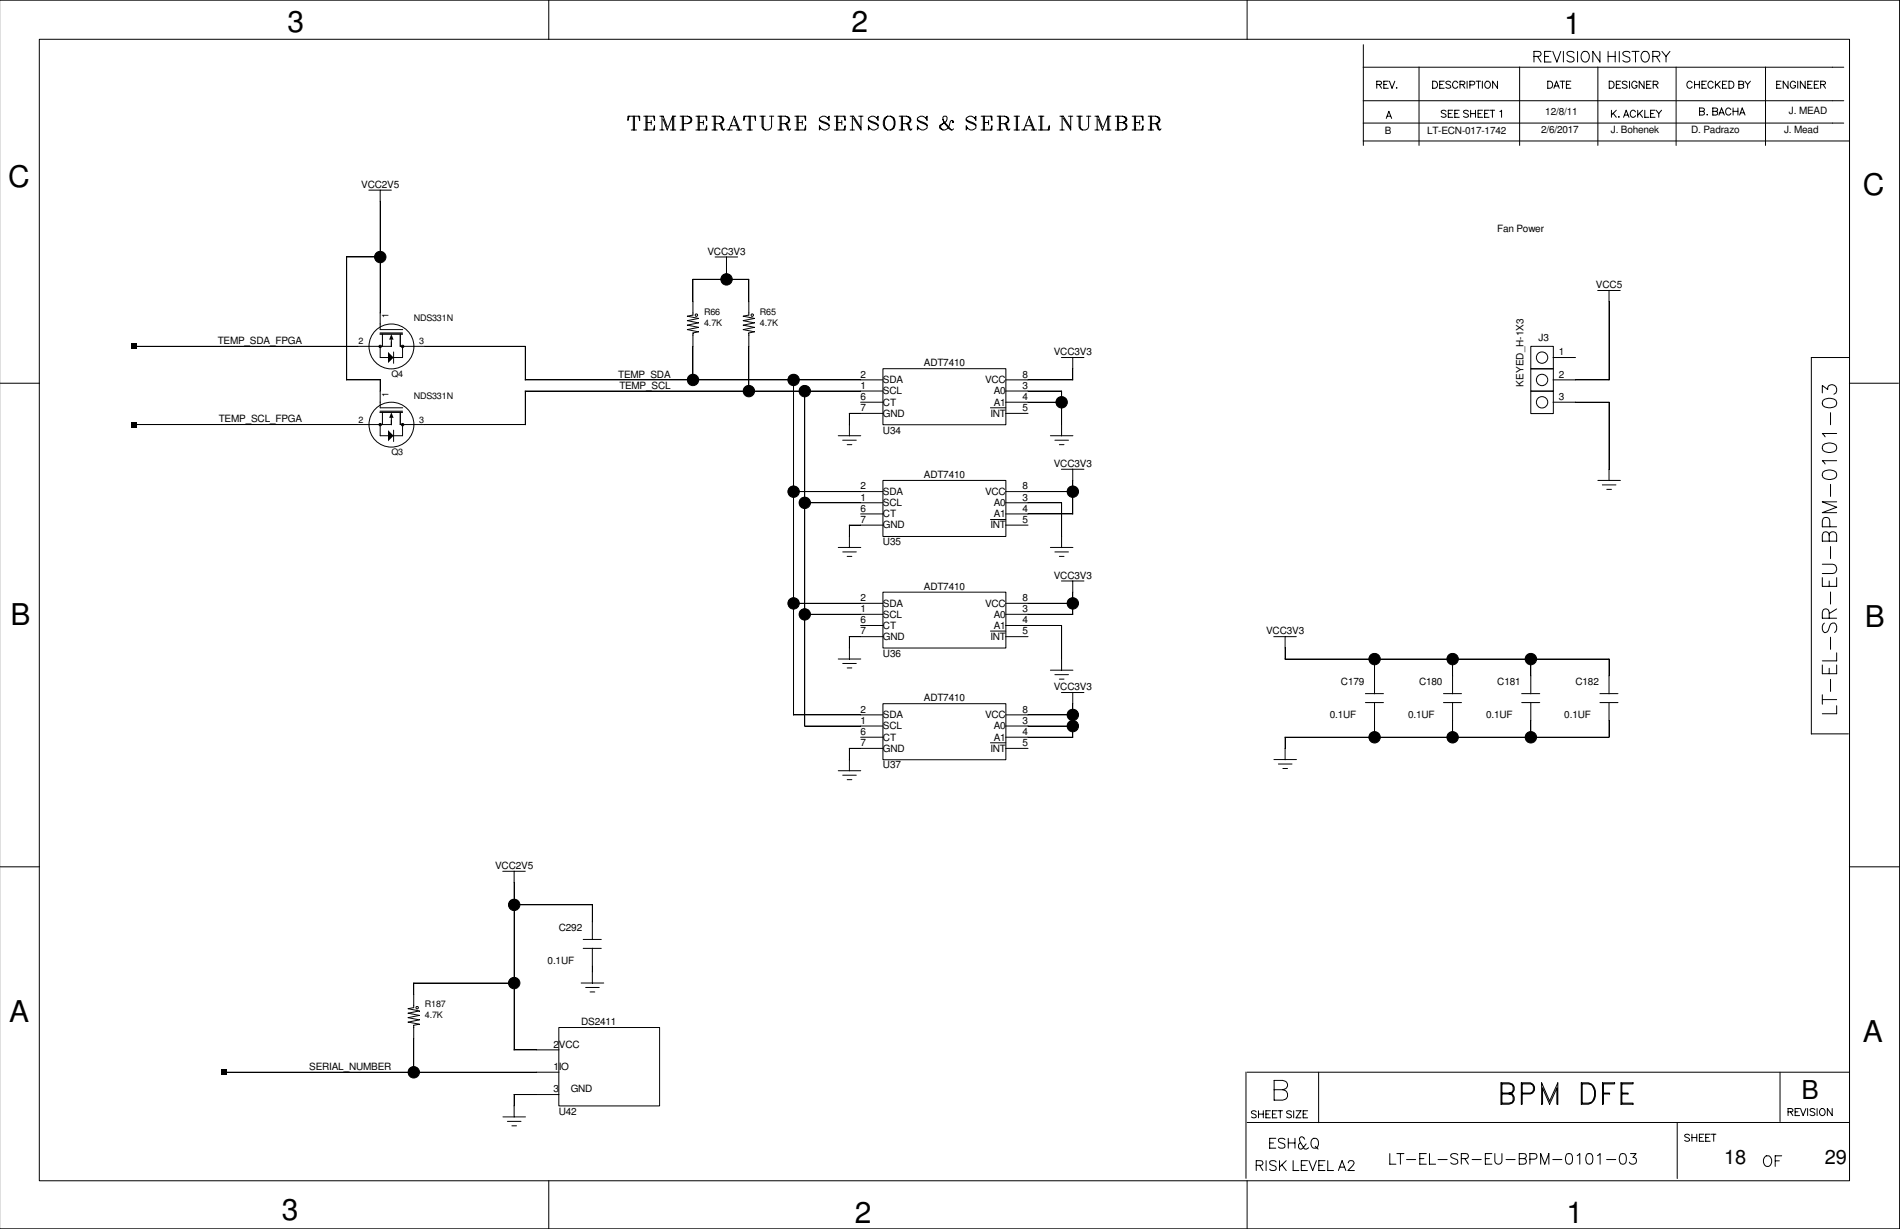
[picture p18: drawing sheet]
<svg xmlns="http://www.w3.org/2000/svg" width="432mm" height="279mm" viewBox="0 0 432 279" stroke-linecap="round" stroke-linejoin="round" font-family="sans-serif">
<defs><g id="words">
<g font-size="6.8">
<text x="65.3" y="7.2">3</text>
<text x="193.5" y="7.2">2</text>
<text x="355.5" y="7.7">1</text>
<text x="1.9" y="42.5">C</text>
<text x="423.3" y="44.3">C</text>
<text x="2.4" y="142">B</text>
<text x="423.8" y="142.5">B</text>
<text x="2.1" y="232.4">A</text>
<text x="423.3" y="236.9">A</text>
<text x="64.1" y="277.3">3</text>
<text x="194.3" y="278.1">2</text>
<text x="356" y="278.1">1</text>
</g>
<text font-size="5.9" x="409.4" y="249.8">B</text>
<g font-size="4.5">
<text x="391.8" y="264.6">18</text>
<text x="414.7" y="264.6">29</text>
</g>
<g font-size="2.3">
<text x="351.2" y="26.2">12/8/11</text>
<text x="406.6" y="26">J. MEAD</text>
<text x="314.7" y="30.5">B</text>
<text x="324.3" y="30.5">LT-ECN-017-1742</text>
<text x="350.2" y="30.3">2/6/2017</text>
<text x="366.1" y="30.3">J. Bohenek</text>
<text x="384.3" y="30.3">D. Padrazo</text>
<text x="405.5" y="30.3">J. Mead</text>
<text x="82.1" y="42.7">VCC2V5</text>
<text x="340.3" y="52.8">Fan Power</text>
<text x="160.8" y="57.9">VCC3V3</text>
<text x="362.7" y="65.5">VCC5</text>
<text x="349.7" y="77.5">J3</text>
<text x="49.5" y="78.2">TEMP_SDA_FPGA</text>
<text x="210" y="83.3">ADT7410</text>
<text x="239.5" y="80.8">VCC3V3</text>
<text x="354.2" y="80.8">1</text>
<text x="140.5" y="85.9">TEMP_SDA</text>
<text x="140.8" y="88.4">TEMP_SCL</text>
<text x="195.6" y="85.9">2</text>
<text x="195.6" y="88.4">1</text>
<text x="200.7" y="89.7">SCL</text>
<text x="200.7" y="87.1">SDA</text>
<text x="223.9" y="87.1">VCC</text>
<text x="225.8" y="89.7">A0</text>
<text x="232.4" y="88.4">3</text>
<text x="232.4" y="85.9">8</text>
<text x="346.2" y="87.9" transform="rotate(-90 346.2 87.9)">KEYED_H-1X3</text>
<text x="354.2" y="85.9">2</text>
<text x="195.6" y="93.5">7</text>
<text x="195.6" y="90.9">6</text>
<text x="200.7" y="92.2">CT</text>
<text x="200.7" y="94.7">GND</text>
<text x="225.1" y="94.7">INT</text>
<text x="225.8" y="92.2">A1</text>
<text x="232.4" y="93.5">5</text>
<text x="232.4" y="90.9">4</text>
<text x="354.2" y="90.9">3</text>
<text x="49.7" y="96">TEMP_SCL_FPGA</text>
<text x="200.7" y="98.6">U34</text>
<text x="239.5" y="106.2">VCC3V3</text>
<text x="195.6" y="111.3">2</text>
<text x="195.6" y="113.8">1</text>
<text x="200.7" y="112.5">SDA</text>
<text x="210" y="108.7">ADT7410</text>
<text x="223.9" y="112.5">VCC</text>
<text x="232.4" y="113.8">3</text>
<text x="232.4" y="111.3">8</text>
<text x="195.6" y="118.9">7</text>
<text x="195.6" y="116.3">6</text>
<text x="200.7" y="115.1">SCL</text>
<text x="200.7" y="117.6">CT</text>
<text x="225.8" y="115.1">A0</text>
<text x="225.8" y="117.6">A1</text>
<text x="232.4" y="118.9">5</text>
<text x="232.4" y="116.3">4</text>
<text x="200.7" y="120.1">GND</text>
<text x="200.7" y="124">U35</text>
<text x="225.1" y="120.1">INT</text>
<text x="239.5" y="131.6">VCC3V3</text>
<text x="195.6" y="136.7">2</text>
<text x="200.7" y="137.9">SDA</text>
<text x="210" y="134.1">ADT7410</text>
<text x="223.9" y="137.9">VCC</text>
<text x="232.4" y="136.7">8</text>
<text x="195.6" y="141.7">6</text>
<text x="195.6" y="139.1">1</text>
<text x="200.7" y="140.4">SCL</text>
<text x="200.7" y="143">CT</text>
<text x="225.8" y="140.4">A0</text>
<text x="225.8" y="143">A1</text>
<text x="232.4" y="141.7">4</text>
<text x="232.4" y="139.1">3</text>
<text x="195.6" y="144.2">7</text>
<text x="200.7" y="145.5">GND</text>
<text x="200.7" y="149.3">U36</text>
<text x="225.1" y="145.5">INT</text>
<text x="232.4" y="144.2">5</text>
<text x="287.7" y="144.2">VCC3V3</text>
<text x="304.8" y="155.7">C179</text>
<text x="322.5" y="155.7">C180</text>
<text x="340.3" y="155.7">C181</text>
<text x="358.1" y="155.7">C182</text>
<text x="210" y="159.5">ADT7410</text>
<text x="239.5" y="156.9">VCC3V3</text>
<text x="195.6" y="162">2</text>
<text x="195.6" y="167.1">6</text>
<text x="195.6" y="164.5">1</text>
<text x="200.7" y="165.8">SCL</text>
<text x="200.7" y="163.3">SDA</text>
<text x="223.9" y="163.3">VCC</text>
<text x="225.8" y="165.8">A0</text>
<text x="232.4" y="167.1">4</text>
<text x="232.4" y="164.5">3</text>
<text x="232.4" y="162">8</text>
<text x="302.2" y="163.3">0.1UF</text>
<text x="320" y="163.3">0.1UF</text>
<text x="337.7" y="163.3">0.1UF</text>
<text x="355.5" y="163.3">0.1UF</text>
<text x="195.6" y="169.6">7</text>
<text x="200.7" y="168.4">CT</text>
<text x="200.7" y="170.9">GND</text>
<text x="225.1" y="170.9">INT</text>
<text x="225.8" y="168.4">A1</text>
<text x="232.4" y="169.6">5</text>
<text x="200.7" y="174.7">U37</text>
<text x="112.5" y="197.6">VCC2V5</text>
<text x="127" y="211.5">C292</text>
<text x="124.5" y="219.2">0.1UF</text>
<text x="132.1" y="233.1">DS2411</text>
<text x="125.8" y="238.2">2VCC</text>
<text x="70.3" y="243.2">SERIAL_NUMBER</text>
<text x="125.8" y="243.2">1IO</text>
<text x="125.8" y="248.3">3</text>
<text x="129.7" y="248.3">GND</text>
<text x="127" y="253.4">U42</text>
</g>
<g font-size="2">
<text x="160" y="71.5">R66</text>
<text x="172.7" y="71.5">R65</text>
<text x="88.3" y="72.4" transform="rotate(-90 88.3 72.4)">1</text>
<text x="94" y="73">NDS331N</text>
<text x="160" y="74.1">4.7K</text>
<text x="172.7" y="74.1">4.7K</text>
<text x="81.5" y="78.3">2</text>
<text x="95.3" y="78.3">3</text>
<text x="88.9" y="85.7">Q4</text>
<text x="88.3" y="90.2" transform="rotate(-90 88.3 90.2)">1</text>
<text x="94" y="90.8">NDS331N</text>
<text x="81.5" y="96.1">2</text>
<text x="95.3" y="96.1">3</text>
<text x="88.9" y="103.5">Q3</text>
<text x="96.6" y="231.5">4.7K</text>
<text x="96.6" y="229">R187</text>
</g>
</g></defs>
<path d="M.1 0h431.6v279.4h-431.6z" fill="none" stroke="#fff" stroke-width=".23"/>
<g fill="none" stroke="#000" stroke-width=".23">
<path d="M-.1 0h431.8v279.4h-431.8M8.9 8.9h411.4v259.5h-411.4zM124.7 0v9M283.4 0v9M309.8 15.3h109.2M309.8 10.2v22.9M312.9 19.2l.9-.1 .2-.3-.4-.3h-.7v1.6M313.4 19.2l.6 .9M314.5 19.2h.6M315.5 18.5h-1v1.6h1M315.8 18.5l.6 1.6 .6-1.6M317.3 20h.2z"/>
<path d="M322.5 15.2v17.9M325.6 18.5h.5a.85 .85 0 0 1 .6 .8 .85 .85 0 0 1-.6 .8h-.5zM327.2 19.2h.6M328.2 18.5h-1v1.6h1M329.7 18.7a.62 .62 0 0 0-1.1 .1l1.1 .8v.3l-.4 .2-.7-.2M331.3 18.8a.61 .61 0 0 0-.7-.3 .61 .61 0 0 0-.5 .6 .68 .68 0 0 0 .3 .8 .68 .68 0 0 0 .8 0l.1-.2M331.8 19.2l.9-.1 .2-.3-.4-.3h-.7v1.6M332.4 19.2l.5 .9M333.4 18.5v1.6M334.1 19.3l.9-.1 .2-.4-.4-.3h-.7v1.6M335.4 18.5h1.1M336 18.5v1.6"/>
<path d="M336.9 18.5v1.6M337.6 18.7a.75 .75 0 0 1 1.1 .2 .75 .75 0 0 1-.3 1.1 .75 .75 0 0 1-.9-.3 .75 .75 0 0 1 .1-1zM340.3 18.5v1.6l-1.1-1.6v1.6M345.4 15.2v17.9M348.6 12.8l1.4-.1a.59 .59 0 0 0 0-.9l-1.4-.1v2.4M349.4 12.8l.8 1.3M351 12.8h1M351.7 18.5h.6a.85 .85 0 0 1 .6 .8 .85 .85 0 0 1-.6 .8h-.6zM352.5 11.7h-1.5v2.4h1.5M352.9 11.7l.9 2.4 .9-2.4M353.4 19.6h.7M354.5 18.5h1.1"/>
<path d="M355.1 18.5v1.6M355.3 11.7v2.4M356 19.2h.6M357 18.5h-1v1.6h1M357.7 12a.92 .92 0 0 0-1.6 .2 1.57 1.57 0 0 0 1.4 .8 .61 .61 0 0 1 0 1 1.13 1.13 0 0 1-1.4-.2M358.5 11.7v2.4M359.8 11.8a1.18 1.18 0 0 1 1.4 .5 1.18 1.18 0 0 1-.3 1.5 .9 .9 0 0 1-1 .3 .9 .9 0 0 1-.6-.9 1.55 1.55 0 0 1 .5-1.4zM363.1 15.2v17.9M363.6 11.7v2.4l-1.6-2.4v2.4M365.5 12.8h1.6M365.5 11.7v2.4M365.7 18.5h.6a.85 .85 0 0 1 .5 .8 .85 .85 0 0 1-.5 .8h-.6z"/>
<path d="M367.1 11.7v2.4M367.3 19.2h.7M368 11.7v2.4M368.3 18.5h-1v1.6h1M369.8 18.7a.62 .62 0 0 0-1.1 .1l1.1 .8v.3l-.4 .2-.7-.2M370.3 18.5v1.6M370.4 12a.92 .92 0 0 0-1.6 .2 1.57 1.57 0 0 0 1.4 .8 .61 .61 0 0 1 0 1 1.13 1.13 0 0 1-1.4-.2M370.9 11.7h1.6M371.7 11.7v2.4M372 18.8a.61 .61 0 0 0-.7-.3 .61 .61 0 0 0-.5 .6 .68 .68 0 0 0 .3 .8 .68 .68 0 0 0 .8 0l.1-.4h-.4M373.4 11.8a1.18 1.18 0 0 1 1.4 .5 1.18 1.18 0 0 1-.2 1.5 .9 .9 0 0 1-1.1 .3 .9 .9 0 0 1-.5-.9 1.55 1.55 0 0 1 .4-1.4zM373.6 18.5v1.6l-1.1-1.6v1.6"/>
<path d="M374.2 19.2h.7M375.2 18.5h-1v1.6h1M375.6 12.8l1.4-.1a.59 .59 0 0 0 0-.9l-1.4-.1v2.4M375.7 19.2l.9-.1 .2-.3-.4-.3h-.7v1.6M376.3 19.2l.5 .9M376.4 12.8l.8 1.3M377.7 11.7l.9 1.1v1.3M379.5 11.7l-.9 1.1M380.9 15.2v17.9M384.6 18.8a.61 .61 0 0 0-.7-.3 .61 .61 0 0 0-.5 .6 .68 .68 0 0 0 .2 .8 .68 .68 0 0 0 .9 0l.1-.2M385.1 19.2h1.1M385.1 18.5v1.6"/>
<path d="M386.2 18.5v1.6M386.8 19.2h.6M387.8 18.5h-1v1.6h1M389.3 18.8a.61 .61 0 0 0-.7-.3 .61 .61 0 0 0-.4 .6 .68 .68 0 0 0 .2 .8 .68 .68 0 0 0 .9 0v-.2M389.8 18.5v1.6M390.2 19.1l.7 1M390.9 18.5l-1.1 1.1M391.5 19.2h.6M392.5 18.5h-1v1.6h1M392.9 18.5h.6a.85 .85 0 0 1 .6 .8 .85 .85 0 0 1-.6 .8h-.6zM395.2 19.2h.7l.3 .2 .1 .4-.4 .3h-.7v-1.6h.7l.3 .1v.5l-.3 .1M396.6 18.5l.6 .7v.9"/>
<path d="M397.8 18.5l-.6 .7M401.2 15.2v17.9M403.8 19.2h.6M404.8 18.5h-1v1.6h1M406.4 18.5v1.6l-1.1-1.6v1.6M408.1 18.8a.61 .61 0 0 0-.8-.3 .61 .61 0 0 0-.4 .6 .68 .68 0 0 0 .2 .8 .68 .68 0 0 0 .9 0l.1-.4h-.4M408.6 18.5v1.6M410.3 18.5v1.6l-1.1-1.6v1.6M410.8 19.2h.7M411.9 18.5h-1.1v1.6h1.1M412.3 19.2h.7M413.3 18.5h-1v1.6h1"/>
<path d="M413.8 19.2l.9-.1 .2-.3-.4-.3h-.7v1.6M414.3 19.2l.6 .9M143 26.4l-.3 1v-1h2.7v1l-.2-1M143.5 29.5h1.2M143.9 26.4v3.1M144.2 26.4v3.1M146.3 29.5h2.5v-.9l-.3 .9M146.3 26.4h2.5v1l-.3-1M146.8 26.4v3.1M147.1 27.9h.9M147.1 26.4v3.1M148 27.4v1"/>
<path d="M149.9 29.5h1M149.9 26.4h.8l.9 2.4M150.5 26.4v3.1M152.4 29.5h1.2M152.9 26.4h.7M152.9 26.4v3.1M152.9 26.4l-1.3 3.1-.9-2.4M153.1 26.4v3.1M154.6 26.4h1.7l.7 .3 .2 .4-.2 .8-.7 .2h-1M154.6 29.5h1.2M155.1 26.4v3.1M155.3 26.4v3.1"/>
<path d="M156.3 26.4l.5 .3 .2 .4-.2 .8-.5 .2M158.2 29.5h2.4v-.9l-.2 .9M158.2 26.4h2.4v1l-.2-1M158.7 26.4v3.1M158.9 27.9h1M158.9 26.4v3.1M159.9 27.4v1M161.8 26.4h1.7l.8 .3 .2 .4-.2 .8-.8 .2h-.9M161.8 29.5h1.2M162.3 26.4v3.1M162.6 26.4v3.1M163.5 28.1l.5 .3 .5 1.1"/>
<path d="M163.5 28.1l.8 1.4 .4-.2M163.5 26.4l.5 .3 .3 .4-.3 .8-.5 .2M165.2 29.5h1.2M165.7 29.5l1.2-3.1 1.2 3.1M166.2 28.6h1.1M166.9 27.1l1 2.4M167.3 29.5h1.3M169.3 26.4l-.3 1v-1h2.7v1l-.2-1M169.8 29.5h1.2M170.3 26.4v3.1M170.5 26.4v3.1M172.7 26.4h1.2"/>
<path d="M173.2 26.4v2.4l.2 .5 .5 .2h.7l.5-.2 .2-.5v-2.4M173.4 26.4v2.4l.5 .7M174.9 26.4h1M176.8 26.4h1.7l.7 .3 .3 .4-.3 .8-.7 .2h-1M176.8 29.5h1.2M177.3 26.4v3.1M177.5 26.4v3.1M178.5 28.1l.5 .3 .5 1.1M178.5 28.1l.7 1.4 .5-.2M178.5 26.4l.5 .3 .2 .4-.2 .8-.5 .2M180.6 29.5h2.5v-.9l-.3 .9M180.6 26.4h2.5v1l-.3-1"/>
<path d="M181.1 26.4v3.1M181.4 27.9h.9M181.4 26.4v3.1M182.3 27.4v1M186.2 27.1l2 1 .2 .3v.7a1.24 1.24 0 0 1-1.2 .4 1.24 1.24 0 0 1-1-.9v.9l.3-.4M188.2 26.9l.2-.5v1a1.24 1.24 0 0 0-.9-1 1.24 1.24 0 0 0-1.3 .5v.5l.3 .2 1.9 1M189.6 29.5h2.5v-.9l-.3 .9M189.6 26.4h2.5v1l-.3-1M190.1 26.4v3.1M190.4 27.9h.9M190.4 26.4v3.1M191.3 27.4v1"/>
<path d="M193.2 29.5h1M193.2 26.4h.8l1.7 2.7M193.7 26.4v3.1M195.2 26.4h.9M195.7 26.4v3.1l-1.7-2.6M197.4 27.1l1.9 1 .3 .3v.7a1.24 1.24 0 0 1-1.3 .4 1.24 1.24 0 0 1-.9-.9v.9l.2-.4M199.3 26.9l.3-.5v1a1.24 1.24 0 0 0-1-1 1.24 1.24 0 0 0-1.2 .5v.5l.2 .2 2 1M201 26.9a1.43 1.43 0 0 1 1.8-.3 1.43 1.43 0 0 1 .6 1.8 1.4 1.4 0 0 1-1.8 1.1 1.4 1.4 0 0 1-.9-1.9zM201.7 26.4a2 2 0 0 0 0 3.1M202.4 26.4a1.93 1.93 0 0 1 0 3.1M204.3 26.4h1.7l.8 .3 .2 .4-.2 .8-.8 .2h-.9M204.3 29.5h1.3"/>
<path d="M204.9 26.4v3.1M205.1 26.4v3.1M206 28.1l.5 .3 .5 1.1M206 28.1l.8 1.4 .5-.2M206 26.4l.5 .3 .3 .4-.3 .8-.5 .2M208.5 27.1l1.9 1 .3 .3v.7a1.24 1.24 0 0 1-1.3 .4 1.24 1.24 0 0 1-.9-.9v.9l.2-.4M210.4 26.9l.3-.5v1a1.24 1.24 0 0 0-.9-1 1.24 1.24 0 0 0-1.3 .5v.5l.2 .2 2 1M214.3 27.1l.2 .5 1.7 1.9M214.3 28.1l-.5 .5v.5l.5 .4M216.7 27.6h-.2v.3h.2v-.3l-.2-.2-.5 .2a1.86 1.86 0 0 1-1.2 1.9h-.5l-.8-.4v-.5l1.5-1 .2-.5v-.4l-.2-.3h-.5l-.2 .3 .2 1.2 1.2 1.4 .5 .2 .5-.2M219.6 27.1l1.9 1 .3 .3v.7a1.24 1.24 0 0 1-1.3 .4 1.24 1.24 0 0 1-.9-.9v.9l.2-.4M221.5 26.9l.3-.5v1a1.24 1.24 0 0 0-1-1 1.24 1.24 0 0 0-1.2 .5v.5l.2 .2 2 1"/>
<path d="M223 29.5h2.4v-.9l-.2 .9M223 26.4h2.4v1l-.2-1M223.5 26.4v3.1M223.7 27.9h1M223.7 26.4v3.1M224.7 27.4v1M226.6 26.4h1.7l.8 .3 .2 .4-.2 .8-.8 .2h-.9M226.6 29.5h1.2M227.1 26.4v3.1M227.4 26.4v3.1M228.3 28.1l.5 .3 .5 1.1M228.3 28.1l.8 1.4 .4-.2"/>
<path d="M228.3 26.4l.5 .3 .3 .4-.3 .8-.5 .2M230.5 29.5h1.2M230.5 26.4h1.2M231 26.4v3.1M231.2 26.4v3.1M232.2 29.5h1.2M232.7 29.5l1.2-3.1 1.2 3.1M233.2 28.6h1.2M233.9 27.1l1 2.4M234.4 29.5h1.2M236 29.5h2.5v-.9l-.3 .9M236 26.4h1.2"/>
<path d="M236.5 26.4v3.1M236.8 26.4v3.1M240.9 29.5h1M240.9 26.4h.7l1.7 2.7M241.4 26.4v3.1M242.8 26.4h1M243.3 26.4v3.1l-1.7-2.6M244.7 26.4h1.3M245.2 26.4v2.4l.3 .5 .5 .2h.7l.5-.2 .2-.5v-2.4M245.5 26.4v2.4l.5 .7M246.9 26.4h1M248.8 29.5h1"/>
<path d="M248.8 26.4h.8l.9 2.4M249.3 26.4v3.1M251.3 29.5h1.2M251.8 26.4h.7M251.8 26.4v3.1M251.8 26.4l-1.3 3.1-.9-2.4M252 26.4v3.1M253.4 26.4h1.7l.8 .3 .2 .4-.2 .5-.8 .3M254 26.4v3.1M254.2 27.9h.9l.8 .2 .2 .7-.2 .5-.8 .2h-1.7M254.2 26.4v3.1M255.1 27.9l.6 .2 .2 .5-.2 .7-.6 .2"/>
<path d="M255.1 26.4l.6 .3 .2 .4-.2 .5-.6 .3M257.3 29.5h2.5v-.9l-.3 .9M257.3 26.4h2.5v1l-.3-1M257.8 26.4v3.1M258.1 27.9h.9M258.1 26.4v3.1M259 27.4v1M260.9 26.4h1.7l.8 .3 .2 .4-.2 .8-.8 .2h-.9M260.9 29.5h1.3M261.5 26.4v3.1M261.7 26.4v3.1M262.6 28.1l.5 .3 .5 1.1"/>
<path d="M262.6 28.1l.8 1.4 .5-.2M262.6 26.4l.5 .3 .3 .4-.3 .8-.5 .2M309.8 28h109.2M309.8 22.9h109.2M309.8 32h110.5M315 26.9l.6-1.6 .7 1.6M315.3 26.4h.7M328.6 25.3a.62 .62 0 0 0-1.1 .1l1.1 .8v.3l-.3 .2-.8-.2M329.1 25.8h.7M330.2 25.1h-1.1v1.6h1.1M330.6 25.8h.7M331.6 25.1h-1v1.6h1"/>
<path d="M333.7 25.3a.62 .62 0 0 0-1.1 .1l1.1 .8v.3l-.4 .2-.7-.2M334.2 25.8h1.1M334.2 25.1v1.6M335.3 25.1v1.6M335.9 25.8h.6M336.9 25.1h-1v1.6h1M337.4 25.8h.6M338.4 25.1h-1v1.6h1M338.6 25.1h1.1M339.2 25.1v1.6M340.9 25.4l.3-.3v1.6M353.1 20.1l.6-1.6 .7 1.6"/>
<path d="M366.2 25.1v1.6M366.6 25.7l.7 1M367.3 25.1l-1.1 1.1M367.8 26.6h.2zM369 26.7l.6-1.6 .6 1.6M369.2 26.2h.8M371.7 25.4a.61 .61 0 0 0-.7-.3 .61 .61 0 0 0-.5 .6 .68 .68 0 0 0 .2 .8 .68 .68 0 0 0 .9 0l.1-.2M372.2 25.1v1.6M372.6 25.7l.7 1M373.3 25.1l-1.1 1.1M373.8 25.1v1.6h.9M375.1 25.8h.7"/>
<path d="M376.1 25.1h-1v1.6h1M376.4 25.1l.6 .7v.9M377.6 25.1l-.6 .7M386.2 25.3h.8l.3 .2v.4l-.3 .3h-.8v-1.6h.8l.3 .1v.3l-.3 .3M387.9 26.1h.2zM389.3 25.3h.7l.3 .2 .1 .4-.4 .3h-.7v-1.6h.7l.3 .1v.5l-.3 .1M390.7 26.2l.5-1.6 .7 1.6M390.9 25.7h.7M393.4 24.9a.61 .61 0 0 0-.7-.4 .61 .61 0 0 0-.5 .7 .68 .68 0 0 0 .2 .8 .68 .68 0 0 0 .9 0l.1-.2M393.9 24.6v1.6M393.9 25.3h1.1M395 24.6v1.6"/>
<path d="M395.4 26.2l.5-1.6 .7 1.6M395.6 25.7h.7M78.7 58.4h7.7M78.8 58.4v28M83.8 43.2h5.1M86.4 43.2v31.7h5.1M162.5 58.4h5.1M165.1 58.4v5.1M30.5 78.7h58.4M86.4 75.7h5.1M86.4 75.9h5.1M86.4 78.7v2.6h1.8"/>
<path d="M86.9 75.9v2.8M88.9 77.2v1.6M90.9 78.7h28.5v7.7M91 75.9v2.8M91.5 78.7v2.6h-2.1M157.4 63.5h12.8v8.2l-1.3 .2 2.5 .5-2.5 .5 2.5 .5-2.5 .5 2.5 .5-2.5 .5 2.5 .5-1.2 .3v13.2M157.5 63.5v8.2l-1.3 .2 2.5 .5-2.5 .5 2.5 .5-2.5 .5 2.5 .5-2.5 .5 2.5 .5-1.2 .3v10.7M347.9 78.7h5.1v5.2h-5.1zM363.1 66h5.1M365.7 66v20.4M-.1 87.1h9.1M30.5 96.5h58.4"/>
<path d="M78.7 86.4h7.7v6.3h5.1M86.4 93.5h5.1M86.4 93.7h5.1M86.4 96.5v2.6h1.8M86.9 93.7v2.8M88.9 95v1.6M89.5 80v2.6M89.5 97.8v2.6M90.9 96.5h28.5M91 93.7v2.8M91.5 96.5v2.6h-2.1M119.3 86.4h81.4"/>
<path d="M119.3 88.9h81.4M119.4 88.9v7.7M180.3 86.4v76.2M182.9 88.9v76.2M190.5 99.1h5.1M193 94h7.7M193 94v5.1M195.6 91.4h5.1M200.7 83.8h27.9v12.8h-27.9zM225.1 92.7h3.5M228.5 86.4h15.3M228.5 91.4h12.8"/>
<path d="M228.5 88.9h12.8v10.2M228.5 94h5.1M238.7 99.1h5.1M241.2 81.3h5.1M243.8 81.2v5.2M347.9 88.9h5.1v5.1h-5.1zM347.9 83.8h5.1v5.1h-5.1zM352.9 81.3h5.2M352.9 91.4h12.8v17.9M352.9 86.4h12.8M414.1 89.3v-1.7l1.3 1a1.05 1.05 0 0 1 1.2-1.2 1.05 1.05 0 0 1 .8 1.5l-.2 .4-.4 .3M414.3 91a2.48 2.48 0 0 1 2.9 0 1.01 1.01 0 0 1-.4 1.5 2.58 2.58 0 0 1-2.5-.3l-.2-.4z"/>
<path d="M416 93.8v2.8M417.4 98.6h-3.3l.7 .7M420.3 87.1h11.2M420.3 81.3h-8.7v85.6M180.3 111.8h20.4M182.8 114.3h17.9M191.5 100.1h3.1M192.5 101.1h1.1M193 119.4h7.7M193 119.4v5.1M195.6 116.8h5.1M200.7 109.2h27.9v12.8h-27.9z"/>
<path d="M225.1 118.1h3.5M228.5 114.3h12.8v10.2M228.5 116.8h15.3M228.5 119.4h5.1M228.5 111.8h15.3M239.7 100.1h3.1M240.7 101.1h1.1M241.2 106.7h5.1M243.8 106.6v10.3M363.1 109.2h5.2M364.2 110.2h3M365.2 111.3h1"/>
<path d="M414.3 107.3a2.48 2.48 0 0 1 2.9 0 1.01 1.01 0 0 1-.4 1.5 2.58 2.58 0 0 1-2.5-.3l-.2-.4zM414.3 101.2a2.48 2.48 0 0 1 2.9 0 1.01 1.01 0 0 1-.4 1.5 2.58 2.58 0 0 1-2.5-.3l-.2-.5zM415.8 119.8l-.1-1.9a.88 .88 0 0 0-.9-.3 .88 .88 0 0 0-.7 .8v1.4h3.3M416 110.1v2.8M417.4 104.7h-3.3l.7 .8M417.4 114.1h-3.3l3.3 1.2-3.3 1.2h3.3M180.3 137.2h20.4M182.8 139.7h17.9M190.5 124.5h5.1M191.5 125.5h3.1M192.5 126.5h1.1M200.7 134.6h27.9v12.7h-27.9z"/>
<path d="M228.5 139.7h15.3M228.5 137.2h15.3M238.7 124.5h5.1M239.7 125.5h3.1M240.7 126.5h1.1M241.2 132.1h5.1M243.8 132v7.7M414.1 128.3h2.4a1.07 1.07 0 0 1 .9 1 1.07 1.07 0 0 1-.9 1.1h-2.4M414.1 131.3v2h3.3v-2M415.7 121.7l-.2-.5a.76 .76 0 0 0-1.2 0l-.2 .5v1.3h3.3v-1.3a.85 .85 0 0 0-.8-.8 .85 .85 0 0 0-.9 .8v1.3M415.7 132.1v1.2M416 124.2v2.8"/>
<path d="M416 134.6v2.7M417.4 138.4l-1.7 1.1M190.5 149.8h5.1M191.5 150.8h3.1M192.5 151.8h1.1M193 144.7h7.7M193 144.7v5.2M195.6 142.2h5.1M200.7 160h27.9v12.7h-27.9zM225.1 143.5h3.5M228.5 142.2h12.8v10.2M228.5 144.7h5.1"/>
<path d="M238.7 152.4h5.1M239.7 153.4h3.1M240.7 154.4h1.1M241.2 157.4h5.1M243.8 157.4v10.2M289.5 144.7h5.1M292 149.8h73.7v7.9M292.1 144.7v5.2M310.3 159.7h4.1M310.3 157.7h4.1M312.4 149.8v7.9M312.4 159.7v7.9"/>
<path d="M328 159.7h4.1M328 157.7h4.1M330.1 149.8v7.9M330.1 159.7v7.9M345.8 159.7h4.1M345.8 157.7h4.1M347.9 149.8v7.9M347.9 159.7v7.9M363.6 159.7h4.1M363.6 157.7h4.1M365.7 159.7v7.9M414.1 151.2v2h3.3v-2"/>
<path d="M414.1 159h3.3M414.1 157.9v2.2M414.6 141.6a1.41 1.41 0 0 0 0 2.2 .86 .86 0 0 0 .9-.6l.3-.9a.8 .8 0 0 1 .6-.6 .8 .8 0 0 1 .8 .2 1.46 1.46 0 0 1-.3 1.9M415.7 140.5v-1.3l-.2-.5a.76 .76 0 0 0-1.2 0l-.2 .5v1.3h3.3M415.7 151.9v1.3M416 144.9v2.7M416 154.4v2.8M417.4 148.4v1.8h-3.3M180.3 162.5h20.4M182.8 165.1h17.9M190.5 175.2h5.1M191.5 176.2h3.1"/>
<path d="M192.5 177.2h1.1M193 170.1h7.7M193 170.1v5.2M195.6 167.6h5.1M225.1 168.9h3.5M228.5 165.1h15.3M228.5 167.6h15.3M228.5 170.1h5.1M228.5 162.5h15.3M289.5 172.7h5.1M290.5 173.7h3.1M291.5 174.7h1.1"/>
<path d="M365.7 167.6h-73.6v5.1M411.6 166.8h8.5M417.4 160.4v1.9h-3.3M-.1 197.1h9.1M114.3 198.1h5.1M116.8 198v40.7M420.3 197.1h11.4M116.8 205.7h17.8v7.9M132.5 215.6h4.2M132.5 213.6h4.2M134.6 215.6v7.9M94 223.5h22.8"/>
<path d="M94 223.5v5.6l-1.2 .2 2.5 .5-2.5 .5 2.5 .5-2.5 .6 2.5 .5-2.5 .5 2.5 .4-1.3 .3v10.7M116.8 238.7h10.2M127 233.6h22.9v17.8h-22.9zM132.1 223.5h5.1M133.1 224.5h3.1M134.1 225.5h1.1M50.8 243.8h76.2M114.3 253.9h5.1M115.3 254.9h3.1M116.3 255.9h1.1M127 248.8h-10.2v5.2M283.2 243.7v24.2"/>
<path d="M283.4 255.2h136.9M283.4 243.8h136.9M285.5 252.8a.62 .62 0 0 0-1.1 .1l1.1 .8v.2l-.4 .2-.7-.2M286 252.5v1.6M286 253.3h1.1M287.1 252.5v1.6M287.7 253.3h.6M288.5 259.8h.9M288.7 252.5h-1v1.6h1M289.2 253.3h.6M289.6 247.7h1.9a1.19 1.19 0 0 1 1.1 1.2 1.19 1.19 0 0 1-1.1 1.2h-1.9v-4.5h1.9l.6 .2a.98 .98 0 0 1 0 1.7l-.6 .2M289.9 258.8h-1.4v2.2h1.4"/>
<path d="M290.2 252.5h-1v1.6h1M290.4 252.5h1.1M291 252.5v1.6M292 259.1a.85 .85 0 0 0-1.5 .2l.2 .3 1.1 .5a.56 .56 0 0 1 0 .8 1.08 1.08 0 0 1-1.3-.2M292.8 259.8h1.5M292.8 258.8v2.2M293.5 252.8a.62 .62 0 0 0-1.1 .1l1.1 .8v.2l-.4 .2-.7-.2M294 252.5v1.6M294.3 258.8v2.2M294.6 252.5h1.1l-1.1 1.6h1.1M295.5 259.8l-.4 .5v.5l.4 .4 .6-.2 .7-.9M296.2 253.3h.6"/>
<path d="M296.5 259l-.5-.6h-.3l-.4 .4 .1 .7 1 1.7h.5l.5-.3M297.2 252.5h-1v1.6h1M298.2 259.1a.83 .83 0 0 1 .9-.3 .83 .83 0 0 1 .5 .8 .99 .99 0 0 1-.2 1.1 .99 .99 0 0 1-1 .2 1.46 1.46 0 0 1-.2-1.8zM299.7 243.8v11.4M341.3 248.5h1.6a1.27 1.27 0 0 1 1.2 .9 1.27 1.27 0 0 1-.4 1.4l-.8 .2h-1.8v-4.8h1.8a1.29 1.29 0 0 1 1.2 .9 1.29 1.29 0 0 1-.4 1.4l-.8 .2M342.9 248.5l.8-.3 .2-.4v-.7l-.2-.5-.8-.2h-1.6v4.4h1.6l.8-.2 .2-.5v-.7l-.2-.4-.8-.3h-1.6M345.9 248.5h1.9l.5-.3 .2-.4v-.7l-.2-.5-.5-.2h-1.9v4.6h-.2v-4.8h2.1a1.31 1.31 0 0 1 1 1.2 1.31 1.31 0 0 1-1 1.3h-1.9M350.4 246.2l1.8 4.1 1.8-4.1v4.8h-.2v-3.6l-1.6 3.6-1.6-3.6v3.6h-.2zM359.4 246.2h1.6a2.64 2.64 0 0 1 1.1 4.1l-.4 .5-.7 .2h-1.6zM359.6 246.4h1.4a1.62 1.62 0 0 1 1.4 1.6 2.93 2.93 0 0 1-.7 2.6l-.7 .2h-1.4zM364.2 246.2h2.7v.2h-2.5v4.6h-.2zM364.4 248.5h1.4v.2h-1.4"/>
<path d="M368.4 246.2h2.7v.2h-2.5v4.4h2.5v.2h-2.7zM368.6 248.5h1.4v.2h-1.4M381.2 255.2v12.7M384 258.1a.62 .62 0 0 0-1.1 .1l1.1 .8v.2l-.4 .3-.7-.3M384.5 257.9v1.6M384.5 258.6h1.1M385.6 257.9v1.6M386.2 258.6h.6M387.2 257.9h-1v1.6h1M387.6 258.6h.7M388.7 257.9h-1.1v1.6h1.1M388.9 257.9h1.1"/>
<path d="M389.5 257.9v1.6M404.5 243.8v11.2M406.4 252.8l.9-.1 .2-.4-.4-.3h-.7v1.6M406.9 252.8l.6 .8M408 252.8h.6M409 252h-1v1.6h1M409.2 252l.6 1.6 .6-1.6M410.8 252v1.6M412.5 252.3a.62 .62 0 0 0-1.1 .1l1.1 .8v.2l-.4 .2-.7-.2M413 252v1.6M413.7 252.3a.75 .75 0 0 1 1.1 .2 .75 .75 0 0 1-.4 1 .75 .75 0 0 1-.9-.3 .75 .75 0 0 1 .2-.9zM416.4 252v1.6l-1.1-1.6v1.6"/>
<path d="M124.7 268.4v11M283.4 268.4v11M285.5 264.9h1a.58 .58 0 0 0 .5-.6l-.2-.4h-1.3v2.2M286.3 264.9l.7 1.2M287.7 263.9v2.2M290 264.2a.85 .85 0 0 0-1.5 .2l.3 .3 1 .4a.56 .56 0 0 1 0 .9 1.08 1.08 0 0 1-1.3-.2M290.8 263.9v2.2M291.3 264.8l1 1.3M292.3 263.9l-1.5 1.4M293.9 263.9v2.2h1.3M295.7 264.9h.9M297.1 263.9h-1.4v2.2h1.4"/>
<path d="M297.5 263.9l.8 2.2 .9-2.2M298.9 260.6l.7 .6M299.7 264.9h.9M301.1 263.9h-1.4v2.2h1.4M301.8 263.9v2.2h1.3M304.2 266.1l.8-2.2 .9 2.2M304.5 265.3h1.1M306.4 264.4l.4-.5h.7a.51 .51 0 0 1 .1 .8l-1.3 1.4h1.5M315.8 262.3v2.4h1.4M317.5 262.3h1.6M318.3 262.3v2.4M319.7 263.6h2"/>
<path d="M322.7 263.4h.9M324.1 262.3h-1.4v2.4h1.4M324.9 262.3v2.4h1.4M326.8 263.6h2.1M331.3 262.6a.92 .92 0 0 0-1.6 .2 1.57 1.57 0 0 0 1.4 .8 .61 .61 0 0 1 0 .9 1.13 1.13 0 0 1-1.4-.2M332.1 263.4l1.4-.1a.59 .59 0 0 0 0-1h-1.4v2.4M332.9 263.4l.8 1.3M334.6 263.6h2M337.6 263.4h.9M339 262.3h-1.4v2.4h1.4M339.7 262.3v1.7a.81 .81 0 0 0 .8 .7 .81 .81 0 0 0 .8-.7v-1.7M342.3 263.6h2"/>
<path d="M345.3 263.4l1.4 .1a.67 .67 0 0 1 0 1l-1.4 .2v-2.4h1.4a.61 .61 0 0 1 0 1l-.4 .1M347.7 263.5h1a.67 .67 0 0 0 .6-.4 .67 .67 0 0 0-.2-.8h-1.4v2.4M350.1 264.7v-2.4l1 2.4 .9-2.4v2.4M352.9 263.6h2.1M356.1 262.3a.86 .86 0 0 1 1.2 .4 2.14 2.14 0 0 1-.3 1.8 .77 .77 0 0 1-1.1-.3 2.01 2.01 0 0 1 .2-1.9zM358.4 262.7l.6-.4v2.4M360.7 262.3a.86 .86 0 0 1 1.2 .4 2.14 2.14 0 0 1-.2 1.8 .77 .77 0 0 1-1.2-.3 2.01 2.01 0 0 1 .2-1.9zM363.1 262.7l.5-.4v2.4M365.1 263.6h2.1M368.3 262.3a.86 .86 0 0 1 1.2 .4 2.14 2.14 0 0 1-.2 1.8 .77 .77 0 0 1-1.2-.3 2.01 2.01 0 0 1 .2-1.9zM370.5 262.3h1.3l-.7 .8a.82 .82 0 0 1 .6 1.4 .82 .82 0 0 1-1.4-.3M401.2 262.8a1.18 1.18 0 0 1 1.4 .6 1.18 1.18 0 0 1-.2 1.4 .9 .9 0 0 1-1 .3 .9 .9 0 0 1-.6-.9 1.55 1.55 0 0 1 .4-1.4z"/>
<path d="M403.4 263.9h1M404.9 262.8h-1.5v2.4"/>
<circle cx="86.4" cy="58.4" r="1.3"/>
<circle cx="86.4" cy="78.8" r=".29"/>
<circle cx="89" cy="78.8" r="5.1"/>
<circle cx="91.5" cy="78.8" r=".29"/>
<circle cx="158.3" cy="71.6" r=".29"/>
<circle cx="165.1" cy="63.5" r="1.3"/>
<circle cx="171" cy="71.6" r=".29"/>
<circle cx="86.4" cy="96.5" r=".29"/>
<circle cx="89" cy="96.5" r="5.1"/>
<circle cx="91.5" cy="96.5" r=".29"/>
<circle cx="157.5" cy="86.4" r="1.3"/>
<circle cx="170.2" cy="88.9" r="1.3"/>
<circle cx="180.4" cy="86.4" r="1.3"/>
<circle cx="182.9" cy="88.9" r="1.3"/>
<circle cx="241.3" cy="91.5" r="1.3"/>
<circle cx="350.5" cy="91.5" r="1.3"/>
<circle cx="350.5" cy="86.4" r="1.3"/>
<circle cx="350.5" cy="81.3" r="1.3"/>
<circle cx="180.4" cy="111.8" r="1.3"/>
<circle cx="182.9" cy="114.3" r="1.3"/>
<circle cx="243.8" cy="111.8" r="1.3"/>
<circle cx="180.4" cy="137.2" r="1.3"/>
<circle cx="182.9" cy="139.7" r="1.3"/>
<circle cx="243.8" cy="137.2" r="1.3"/>
<circle cx="312.4" cy="149.8" r="1.3"/>
<circle cx="330.1" cy="149.8" r="1.3"/>
<circle cx="347.9" cy="149.8" r="1.3"/>
<circle cx="243.8" cy="165.1" r="1.3"/>
<circle cx="243.8" cy="162.5" r="1.3"/>
<circle cx="312.4" cy="167.6" r="1.3"/>
<circle cx="330.1" cy="167.6" r="1.3"/>
<circle cx="347.9" cy="167.6" r="1.3"/>
<circle cx="116.9" cy="205.7" r="1.3"/>
<circle cx="94.8" cy="229.1" r=".29"/>
<circle cx="116.9" cy="223.5" r="1.3"/>
<circle cx="94" cy="243.8" r="1.3"/>
</g>
<path d="M29.9 78.1h1.3v1.3h-1.3zM29.9 95.9h1.3v1.3h-1.3zM50.2 243.1h1.3v1.3h-1.3z" fill="#000"/>
<g fill="#000">
<path d="M88.2 80l1.3 1.3-1.3 1.2zM88.2 97.8l1.3 1.3-1.3 1.2z"/>
<path d="M88.9 75.9l.6 1.3h-1.1z" fill-rule="evenodd"/>
<path d="M88.9 93.7l.6 1.3h-1.1z" fill-rule="evenodd"/>
<path d="M134.6 219.7v1.2z" fill-rule="evenodd"/>
<circle cx="86.4" cy="58.4" r="1.31"/>
<circle cx="165.1" cy="63.5" r="1.31"/>
<circle cx="157.5" cy="86.4" r="1.31"/>
<circle cx="170.2" cy="88.9" r="1.31"/>
<circle cx="180.3" cy="86.4" r="1.31"/>
<circle cx="182.9" cy="88.9" r="1.31"/>
<circle cx="241.3" cy="91.4" r="1.31"/>
<circle cx="180.3" cy="111.8" r="1.31"/>
<circle cx="182.9" cy="114.3" r="1.31"/>
<circle cx="243.8" cy="111.8" r="1.31"/>
<circle cx="180.3" cy="137.2" r="1.31"/>
<circle cx="182.9" cy="139.7" r="1.31"/>
<circle cx="243.8" cy="137.2" r="1.31"/>
<circle cx="312.4" cy="149.8" r="1.31"/>
<circle cx="330.1" cy="149.8" r="1.31"/>
<circle cx="347.9" cy="149.8" r="1.31"/>
<circle cx="243.8" cy="165.1" r="1.31"/>
<circle cx="243.8" cy="162.5" r="1.31"/>
<circle cx="312.4" cy="167.6" r="1.31"/>
<circle cx="330.1" cy="167.6" r="1.31"/>
<circle cx="347.9" cy="167.6" r="1.31"/>
<circle cx="116.8" cy="205.7" r="1.31"/>
<circle cx="116.8" cy="223.5" r="1.31"/>
<circle cx="94" cy="243.8" r="1.31"/>
</g>
<use href="#words"/>
</svg>
